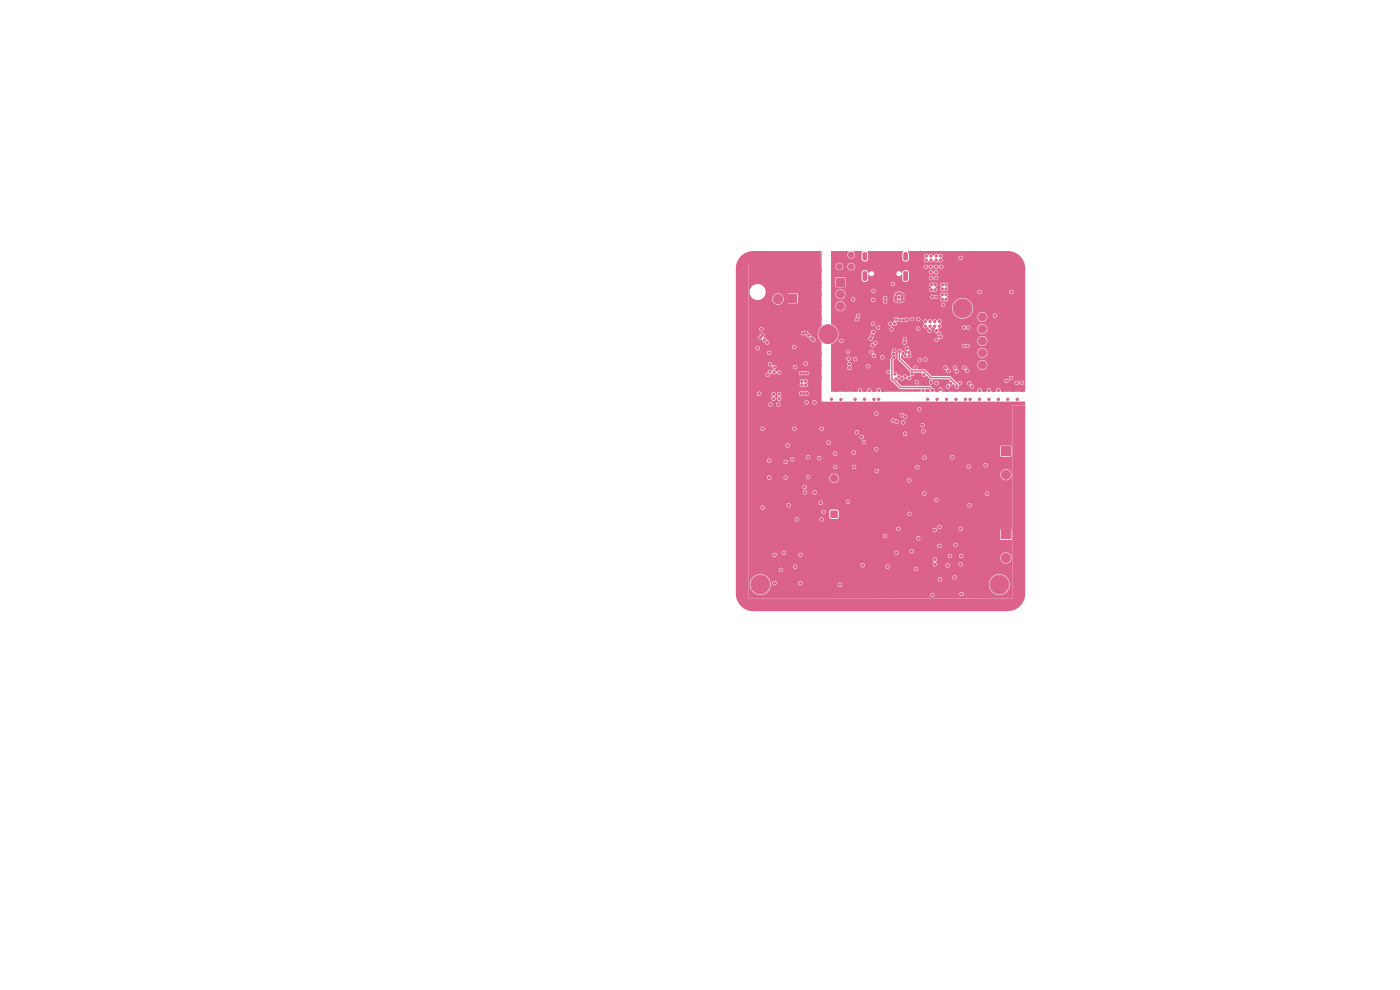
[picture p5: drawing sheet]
<svg xmlns="http://www.w3.org/2000/svg" width="297mm" height="210mm" viewBox="0 0 297 210" stroke-linecap="round" stroke-linejoin="round" font-family="sans-serif">
<path d="M176.2 108.4h1.5v1.4h-1.5z" fill="#db628b"/>
<circle cx="176.9" cy="101.5" r=".8" fill="#db628b" stroke="#db628b" stroke-width=".21"/>
<path d="M212.4 112.4h2v2h-2z" fill="#db628b"/>
<circle cx="213.4" cy="118.4" r=".97" fill="#db628b" stroke="#db628b" stroke-width=".21"/>
<path d="M212.4 94.7h2v2h-2z" fill="#db628b"/>
<circle cx="213.4" cy="100.7" r=".97" fill="#db628b" stroke="#db628b" stroke-width=".21"/>
<path d="M207.5 79.1h1.7v1.7h-1.7z" fill="#db628b"/>
<g fill="#db628b" stroke="#db628b" stroke-width=".21">
<circle cx="208.4" cy="77.4" r=".85"/>
<circle cx="208.4" cy="74.9" r=".85"/>
<circle cx="208.4" cy="72.3" r=".85"/>
<circle cx="208.4" cy="69.8" r=".85"/>
<circle cx="208.4" cy="67.2" r=".85"/>
</g>
<path d="M167.4 62.5h1.7v1.7h-1.7z" fill="#db628b"/>
<circle cx="168.2" cy="60.8" r=".85" fill="#db628b" stroke="#db628b" stroke-width=".21"/>
<g fill="#db628b">
<path d="M191.8 57.6a.52 .52 0 0 1 .8 .3v1.3a.51 .51 0 0 1-.5 .4 .51 .51 0 0 1-.5-.4v-1.3z"/>
<path d="M191.8 53.6a.52 .52 0 0 1 .8 .3v1a.51 .51 0 0 1-.5 .4 .51 .51 0 0 1-.5-.4v-1z"/>
<path d="M183.1 57.7a.54 .54 0 0 1 .9 .2v1.3a.51 .51 0 0 1-.5 .4 .51 .51 0 0 1-.5-.4z"/>
<path d="M183.1 53.6a.54 .54 0 0 1 .9 .3v1a.51 .51 0 0 1-.5 .4 .51 .51 0 0 1-.5-.4z"/>
</g>
<g fill="#db628b" stroke="#db628b" stroke-width=".21">
<circle cx="180.6" cy="56.6" r=".6"/>
<circle cx="178.1" cy="56.6" r=".6"/>
<circle cx="178.1" cy="54.1" r=".6"/>
<circle cx="180.6" cy="54.1" r=".6"/>
</g>
<path d="M177.4 59h1.7v1.7h-1.7z" fill="#db628b"/>
<g fill="#db628b" stroke="#db628b" stroke-width=".21">
<circle cx="178.3" cy="62.4" r=".85"/>
<circle cx="178.3" cy="65" r=".85"/>
<circle cx="178.3" cy="67.5" r=".85"/>
<circle cx="165" cy="63.4" r="1"/>
<circle cx="165" cy="60.4" r="1"/>
<circle cx="204.2" cy="65.4" r="2"/>
<circle cx="212" cy="124" r="2"/>
<circle cx="175.7" cy="70.9" r="2"/>
<circle cx="161.3" cy="124" r="2"/>
<circle cx="209.4" cy="104.7" r=".25"/>
<circle cx="171.2" cy="83.5" r=".25"/>
<circle cx="202" cy="97" r=".25"/>
<circle cx="170.6" cy="83.5" r=".25"/>
<circle cx="169.9" cy="83.5" r=".25"/>
<circle cx="209.1" cy="98.7" r=".25"/>
<circle cx="178.2" cy="124.1" r=".25"/>
<circle cx="192.9" cy="109" r=".25"/>
<circle cx="194.6" cy="99.1" r=".25"/>
<circle cx="192.9" cy="101.9" r=".25"/>
<circle cx="161.8" cy="91" r=".25"/>
<circle cx="199.3" cy="111.8" r=".25"/>
<circle cx="171.1" cy="85.4" r=".25"/>
<circle cx="185" cy="107.5" r=".25"/>
<circle cx="156.7" cy="58.7" r=".25"/>
<circle cx="156.8" cy="123.7" r=".25"/>
<circle cx="212.5" cy="102.5" r=".25"/>
<circle cx="164.2" cy="54" r=".25"/>
<circle cx="172.5" cy="125" r=".25"/>
<circle cx="158" cy="62.5" r=".25"/>
<circle cx="158" cy="65" r=".25"/>
<circle cx="168.9" cy="86.9" r=".25"/>
<circle cx="160" cy="82.5" r=".25"/>
<circle cx="172.3" cy="59" r=".25"/>
<circle cx="200" cy="90" r=".25"/>
<circle cx="176.2" cy="128.8" r=".25"/>
<circle cx="209.1" cy="100.3" r=".25"/>
<circle cx="159.2" cy="54" r=".25"/>
<circle cx="166.7" cy="70.6" r=".25"/>
<circle cx="160" cy="81.3" r=".25"/>
<circle cx="207.5" cy="117.5" r=".25"/>
<circle cx="182.5" cy="102.5" r=".25"/>
<circle cx="167.5" cy="90" r=".25"/>
<circle cx="175" cy="112.5" r=".25"/>
<circle cx="160" cy="72.9" r=".25"/>
<circle cx="167.5" cy="57.5" r=".25"/>
<circle cx="193.7" cy="128.8" r=".25"/>
<circle cx="158" cy="97.5" r=".25"/>
<circle cx="216.8" cy="103.7" r=".25"/>
<circle cx="156.7" cy="116.2" r=".25"/>
<circle cx="202.5" cy="107.5" r=".25"/>
<circle cx="158" cy="85" r=".25"/>
<circle cx="165.3" cy="82" r=".25"/>
<circle cx="187.5" cy="110" r=".25"/>
<circle cx="207.5" cy="100" r=".25"/>
<circle cx="185.9" cy="89.3" r=".25"/>
<circle cx="171.3" cy="57.3" r=".25"/>
<circle cx="158" cy="125" r=".25"/>
<circle cx="215.5" cy="97.5" r=".25"/>
<circle cx="160" cy="67.5" r=".25"/>
<circle cx="210" cy="127.5" r=".25"/>
<circle cx="158" cy="60" r=".25"/>
<circle cx="215.5" cy="95" r=".25"/>
<circle cx="200.2" cy="106.1" r=".25"/>
<circle cx="156.8" cy="108.7" r=".25"/>
<circle cx="170.9" cy="66" r=".25"/>
<circle cx="158" cy="127.5" r=".25"/>
<circle cx="216.8" cy="123.7" r=".25"/>
<circle cx="156.8" cy="83.7" r=".25"/>
<circle cx="156.8" cy="113.7" r=".25"/>
<circle cx="172.3" cy="57.3" r=".25"/>
<circle cx="162.5" cy="102.5" r=".25"/>
<circle cx="170.5" cy="55.5" r=".25"/>
<circle cx="159.9" cy="74.9" r=".25"/>
<circle cx="156.8" cy="68.7" r=".25"/>
<circle cx="200" cy="100" r=".25"/>
<circle cx="158" cy="102.5" r=".25"/>
<circle cx="165" cy="97.5" r=".25"/>
<circle cx="180" cy="127.5" r=".25"/>
<circle cx="165.3" cy="80.6" r=".25"/>
<circle cx="172.5" cy="92.5" r=".25"/>
<circle cx="162" cy="87.3" r=".25"/>
<circle cx="182.5" cy="127.5" r=".25"/>
<circle cx="215.5" cy="102.5" r=".25"/>
<circle cx="174" cy="62.5" r=".25"/>
<circle cx="158" cy="55" r=".25"/>
<circle cx="160" cy="102.5" r=".25"/>
<circle cx="174" cy="65" r=".25"/>
<circle cx="175" cy="122.5" r=".25"/>
<circle cx="212.5" cy="115" r=".25"/>
<circle cx="211.2" cy="128.8" r=".25"/>
<circle cx="203.7" cy="99" r=".25"/>
<circle cx="175" cy="97.5" r=".25"/>
<circle cx="187.5" cy="127.5" r=".25"/>
<circle cx="212.5" cy="97.5" r=".25"/>
<circle cx="165" cy="57.5" r=".25"/>
<circle cx="213.7" cy="128.8" r=".25"/>
<circle cx="163" cy="81.8" r=".25"/>
<circle cx="192.5" cy="122.5" r=".25"/>
<circle cx="160" cy="65" r=".25"/>
<circle cx="200" cy="87.5" r=".25"/>
<circle cx="158" cy="95" r=".25"/>
<circle cx="170" cy="127.5" r=".25"/>
<circle cx="172.5" cy="110" r=".25"/>
<circle cx="202.5" cy="110" r=".25"/>
<circle cx="194.5" cy="104.7" r=".25"/>
<circle cx="215.5" cy="117.5" r=".25"/>
<circle cx="208.7" cy="128.8" r=".25"/>
<circle cx="162.5" cy="57.5" r=".25"/>
<circle cx="160.5" cy="55.5" r=".25"/>
<circle cx="173.7" cy="128.8" r=".25"/>
<circle cx="160.5" cy="87.3" r=".25"/>
<circle cx="215.5" cy="110" r=".25"/>
<circle cx="160" cy="69.9" r=".25"/>
<circle cx="215.5" cy="87.5" r=".25"/>
<circle cx="160" cy="105" r=".25"/>
<circle cx="162.5" cy="110" r=".25"/>
<circle cx="156.7" cy="96.2" r=".25"/>
<circle cx="195" cy="97.5" r=".25"/>
<circle cx="207.5" cy="120" r=".25"/>
<circle cx="173" cy="55.5" r=".25"/>
<circle cx="160" cy="110" r=".25"/>
<circle cx="170" cy="110" r=".25"/>
<circle cx="156.8" cy="61.2" r=".25"/>
<circle cx="158" cy="107.5" r=".25"/>
<circle cx="197.5" cy="87.5" r=".25"/>
<circle cx="203.6" cy="97" r=".25"/>
<circle cx="215.5" cy="92.5" r=".25"/>
<circle cx="165.1" cy="87.3" r=".25"/>
<circle cx="172.5" cy="77.1" r=".25"/>
<circle cx="195" cy="127.5" r=".25"/>
<circle cx="186.5" cy="116.5" r=".25"/>
<circle cx="216.7" cy="121.2" r=".25"/>
<circle cx="215" cy="127.5" r=".25"/>
<circle cx="216.7" cy="88.7" r=".25"/>
<circle cx="163.7" cy="128.8" r=".25"/>
<circle cx="190" cy="125" r=".25"/>
<circle cx="161.8" cy="54" r=".25"/>
<circle cx="171.8" cy="54" r=".25"/>
<circle cx="162.5" cy="95" r=".25"/>
<circle cx="200.9" cy="111.8" r=".25"/>
<circle cx="215.5" cy="112.5" r=".25"/>
<circle cx="160" cy="107.5" r=".25"/>
<circle cx="156.7" cy="81.3" r=".25"/>
<circle cx="206.3" cy="128.8" r=".25"/>
<circle cx="181.2" cy="128.8" r=".25"/>
<circle cx="165" cy="105" r=".25"/>
<circle cx="158" cy="110" r=".25"/>
<circle cx="192.5" cy="107.5" r=".25"/>
<circle cx="180" cy="107.5" r=".25"/>
<circle cx="160" cy="95" r=".25"/>
<circle cx="160" cy="57.5" r=".25"/>
<circle cx="197.5" cy="90" r=".25"/>
<circle cx="174" cy="57.5" r=".25"/>
<circle cx="172.5" cy="69.1" r=".25"/>
<circle cx="165" cy="92.5" r=".25"/>
<circle cx="192.9" cy="103.5" r=".25"/>
<circle cx="197.5" cy="127.5" r=".25"/>
<circle cx="212.5" cy="105" r=".25"/>
<circle cx="167.9" cy="75.5" r=".25"/>
<circle cx="160" cy="90" r=".25"/>
<circle cx="215.5" cy="90" r=".25"/>
<circle cx="177.5" cy="117.5" r=".25"/>
<circle cx="215.5" cy="100" r=".25"/>
<circle cx="185.9" cy="90.7" r=".25"/>
<circle cx="156.8" cy="56.2" r=".25"/>
<circle cx="156.8" cy="88.7" r=".25"/>
<circle cx="190.6" cy="110.6" r=".25"/>
<circle cx="197.5" cy="107.5" r=".25"/>
<circle cx="156.8" cy="98.7" r=".25"/>
<circle cx="171.3" cy="59" r=".25"/>
<circle cx="216.7" cy="116.3" r=".25"/>
<circle cx="158" cy="122.5" r=".25"/>
<circle cx="187.5" cy="125" r=".25"/>
<circle cx="216.8" cy="108.7" r=".25"/>
<circle cx="156.7" cy="86.3" r=".25"/>
<circle cx="180" cy="112.5" r=".25"/>
<circle cx="162.5" cy="127.5" r=".25"/>
<circle cx="158" cy="100" r=".25"/>
<circle cx="162.5" cy="105" r=".25"/>
<circle cx="182.5" cy="87.5" r=".25"/>
<circle cx="174" cy="67.5" r=".25"/>
<circle cx="162" cy="81" r=".25"/>
<circle cx="165" cy="107.5" r=".25"/>
<circle cx="159.2" cy="128.8" r=".25"/>
<circle cx="190.2" cy="97.4" r=".25"/>
<circle cx="156.7" cy="71.3" r=".25"/>
<circle cx="170.8" cy="64.5" r=".25"/>
<circle cx="207.5" cy="92.5" r=".25"/>
<circle cx="160" cy="112.5" r=".25"/>
<circle cx="209.4" cy="106.3" r=".25"/>
<circle cx="162.6" cy="81.4" r=".25"/>
<circle cx="197.5" cy="92.5" r=".25"/>
<circle cx="203.9" cy="123.7" r=".25"/>
<circle cx="158" cy="72.5" r=".25"/>
<circle cx="207.5" cy="87.5" r=".25"/>
<circle cx="205" cy="102.5" r=".25"/>
<circle cx="170" cy="97.5" r=".25"/>
<circle cx="207.5" cy="110" r=".25"/>
<circle cx="168.7" cy="128.8" r=".25"/>
<circle cx="156.8" cy="73.7" r=".25"/>
<circle cx="156.7" cy="66.3" r=".25"/>
<circle cx="166" cy="72.1" r=".25"/>
<circle cx="203.9" cy="121.7" r=".25"/>
<circle cx="160" cy="127.5" r=".25"/>
<circle cx="158" cy="67.5" r=".25"/>
<circle cx="166.8" cy="54" r=".25"/>
<circle cx="169.2" cy="54" r=".25"/>
<circle cx="215.5" cy="107.5" r=".25"/>
<circle cx="158" cy="115" r=".25"/>
<circle cx="200" cy="127.5" r=".25"/>
<circle cx="216.7" cy="106.3" r=".25"/>
<circle cx="195" cy="88.4" r=".25"/>
<circle cx="156.7" cy="121.2" r=".25"/>
<circle cx="182.5" cy="95" r=".25"/>
<circle cx="161.2" cy="128.8" r=".25"/>
<circle cx="203.7" cy="128.8" r=".25"/>
<circle cx="215.5" cy="105" r=".25"/>
<circle cx="167.5" cy="102.5" r=".25"/>
<circle cx="156.8" cy="63.7" r=".25"/>
<circle cx="158" cy="112.5" r=".25"/>
<circle cx="172.5" cy="112.5" r=".25"/>
<circle cx="205" cy="110" r=".25"/>
<circle cx="212.5" cy="107.5" r=".25"/>
<circle cx="156.7" cy="126.2" r=".25"/>
<circle cx="187.5" cy="97.5" r=".25"/>
<circle cx="216.7" cy="91.3" r=".25"/>
<circle cx="172.5" cy="97.5" r=".25"/>
<circle cx="177.5" cy="95" r=".25"/>
<circle cx="172.5" cy="75.1" r=".25"/>
<circle cx="160" cy="97.5" r=".25"/>
<circle cx="212.5" cy="127.5" r=".25"/>
<circle cx="205" cy="92.5" r=".25"/>
<circle cx="174" cy="60" r=".25"/>
<circle cx="216.7" cy="126.2" r=".25"/>
<circle cx="177.5" cy="90" r=".25"/>
<circle cx="172.5" cy="70.6" r=".25"/>
<circle cx="180" cy="105" r=".25"/>
<circle cx="196.3" cy="128.8" r=".25"/>
<circle cx="188.3" cy="95.1" r=".25"/>
<circle cx="200" cy="102.6" r=".25"/>
<circle cx="158" cy="120" r=".25"/>
<circle cx="156.7" cy="101.2" r=".25"/>
<circle cx="188.2" cy="86.8" r=".25"/>
<circle cx="180" cy="117.5" r=".25"/>
<circle cx="158" cy="117.5" r=".25"/>
<circle cx="186.2" cy="128.8" r=".25"/>
<circle cx="196.1" cy="95.5" r=".25"/>
<circle cx="185" cy="110" r=".25"/>
<circle cx="156.7" cy="111.2" r=".25"/>
<circle cx="180" cy="115" r=".25"/>
<circle cx="200" cy="92.5" r=".25"/>
<circle cx="200" cy="105" r=".25"/>
<circle cx="187.5" cy="112.5" r=".25"/>
<circle cx="185.6" cy="101.5" r=".25"/>
<circle cx="197.5" cy="112.5" r=".25"/>
<circle cx="165" cy="110" r=".25"/>
<circle cx="191.3" cy="128.8" r=".25"/>
<circle cx="187.5" cy="95" r=".25"/>
<circle cx="170.2" cy="85.4" r=".25"/>
<circle cx="216.7" cy="111.3" r=".25"/>
<circle cx="166.7" cy="72.1" r=".25"/>
<circle cx="202.5" cy="127.5" r=".25"/>
<circle cx="207.8" cy="107.2" r=".25"/>
<circle cx="169.7" cy="85.9" r=".25"/>
<circle cx="166" cy="70.6" r=".25"/>
<circle cx="171.1" cy="86.9" r=".25"/>
<circle cx="205" cy="112.5" r=".25"/>
<circle cx="158" cy="82.5" r=".25"/>
<circle cx="165" cy="127.5" r=".25"/>
<circle cx="216.8" cy="113.7" r=".25"/>
<circle cx="189.6" cy="95.1" r=".25"/>
<circle cx="168" cy="55.5" r=".25"/>
<circle cx="177.5" cy="105" r=".25"/>
<circle cx="156.8" cy="78.7" r=".25"/>
<circle cx="166.2" cy="128.8" r=".25"/>
<circle cx="172.5" cy="127.5" r=".25"/>
<circle cx="160" cy="60" r=".25"/>
<circle cx="156.8" cy="93.7" r=".25"/>
<circle cx="178.7" cy="128.8" r=".25"/>
<circle cx="169.7" cy="84.6" r=".25"/>
<circle cx="158" cy="70" r=".25"/>
<circle cx="216.8" cy="98.7" r=".25"/>
<circle cx="170" cy="90" r=".25"/>
<circle cx="188.7" cy="128.8" r=".25"/>
<circle cx="174" cy="80" r=".25"/>
<circle cx="205" cy="87.5" r=".25"/>
<circle cx="190" cy="127.5" r=".25"/>
<circle cx="175" cy="125" r=".25"/>
<circle cx="180" cy="100" r=".25"/>
<circle cx="216.8" cy="118.7" r=".25"/>
<circle cx="215.5" cy="120" r=".25"/>
<circle cx="212.5" cy="92.5" r=".25"/>
<circle cx="172.6" cy="73.6" r=".25"/>
<circle cx="197.5" cy="105" r=".25"/>
<circle cx="196" cy="109" r=".25"/>
<circle cx="162" cy="81.8" r=".25"/>
<circle cx="182.5" cy="100" r=".25"/>
<circle cx="195" cy="90" r=".25"/>
<circle cx="192.5" cy="127.5" r=".25"/>
<circle cx="160" cy="115" r=".25"/>
<circle cx="195" cy="125" r=".25"/>
<circle cx="165.5" cy="55.5" r=".25"/>
<circle cx="156.8" cy="103.7" r=".25"/>
<circle cx="160" cy="92.5" r=".25"/>
<circle cx="166.7" cy="71.4" r=".25"/>
<circle cx="207.5" cy="125" r=".25"/>
<circle cx="165" cy="90" r=".25"/>
<circle cx="180" cy="92.5" r=".25"/>
<circle cx="212.5" cy="120" r=".25"/>
<circle cx="182.5" cy="105" r=".25"/>
<circle cx="207.5" cy="127.5" r=".25"/>
<circle cx="194.6" cy="100.7" r=".25"/>
<circle cx="156.7" cy="91.2" r=".25"/>
<circle cx="202" cy="95.5" r=".25"/>
<circle cx="205" cy="90" r=".25"/>
<circle cx="174" cy="77.5" r=".25"/>
<circle cx="173.8" cy="82" r=".25"/>
<circle cx="165" cy="125" r=".25"/>
<circle cx="192.5" cy="120" r=".25"/>
<circle cx="166" cy="71.4" r=".25"/>
<circle cx="192.5" cy="125" r=".25"/>
<circle cx="187.5" cy="117.5" r=".25"/>
<circle cx="198.7" cy="128.8" r=".25"/>
<circle cx="215.5" cy="125" r=".25"/>
<circle cx="188.3" cy="90.6" r=".25"/>
<circle cx="207.5" cy="90" r=".25"/>
<circle cx="212.5" cy="90" r=".25"/>
<circle cx="183.7" cy="128.8" r=".25"/>
<circle cx="180" cy="102.5" r=".25"/>
<circle cx="185.9" cy="93.7" r=".25"/>
<circle cx="190" cy="101.3" r=".25"/>
<circle cx="167.5" cy="127.5" r=".25"/>
<circle cx="185" cy="122.5" r=".25"/>
<circle cx="215.5" cy="122.5" r=".25"/>
<circle cx="171.3" cy="58.2" r=".25"/>
<circle cx="167.4" cy="86.9" r=".25"/>
<circle cx="158" cy="92.5" r=".25"/>
<circle cx="177.5" cy="127.5" r=".25"/>
<circle cx="203.3" cy="106.5" r=".25"/>
<circle cx="170" cy="125" r=".25"/>
<circle cx="172.3" cy="58.2" r=".25"/>
<circle cx="171.2" cy="128.8" r=".25"/>
<circle cx="212.5" cy="110" r=".25"/>
<circle cx="158" cy="90" r=".25"/>
<circle cx="167.5" cy="125" r=".25"/>
<circle cx="170.2" cy="86.6" r=".25"/>
<circle cx="205" cy="127.5" r=".25"/>
<circle cx="174" cy="75" r=".25"/>
<circle cx="216.7" cy="96.3" r=".25"/>
<circle cx="162.5" cy="60" r=".25"/>
<circle cx="158" cy="57.5" r=".25"/>
<circle cx="158" cy="87.5" r=".25"/>
<circle cx="185.5" cy="102.9" r=".25"/>
<circle cx="156.7" cy="106.2" r=".25"/>
<circle cx="175" cy="127.5" r=".25"/>
<circle cx="158" cy="75" r=".25"/>
<circle cx="186.5" cy="117.9" r=".25"/>
<circle cx="216.7" cy="93.7" r=".25"/>
<circle cx="165" cy="95" r=".25"/>
<circle cx="185" cy="97.5" r=".25"/>
<circle cx="158" cy="77.5" r=".25"/>
<circle cx="163" cy="55.5" r=".25"/>
<circle cx="207.5" cy="102.5" r=".25"/>
<circle cx="215.5" cy="115" r=".25"/>
<circle cx="201.3" cy="128.8" r=".25"/>
<circle cx="160" cy="71.4" r=".25"/>
<circle cx="156.8" cy="118.7" r=".25"/>
<circle cx="163" cy="81" r=".25"/>
<circle cx="158" cy="80" r=".25"/>
<circle cx="158" cy="105" r=".25"/>
<circle cx="160" cy="77.5" r=".25"/>
<circle cx="216.7" cy="101.3" r=".25"/>
<circle cx="160" cy="100" r=".25"/>
<circle cx="185" cy="127.5" r=".25"/>
<circle cx="156.7" cy="76.3" r=".25"/>
<circle cx="207.8" cy="84.7" r=".25"/>
<circle cx="203.8" cy="119.7" r=".25"/>
<circle cx="196.6" cy="66.3" r=".25"/>
<circle cx="195.3" cy="61.7" r=".25"/>
<circle cx="214.8" cy="82.8" r=".25"/>
<circle cx="181.4" cy="71.6" r=".25"/>
<circle cx="196.3" cy="62.9" r=".25"/>
<circle cx="198.8" cy="82.8" r=".25"/>
<circle cx="194.3" cy="60.3" r=".25"/>
<circle cx="187.3" cy="81.2" r=".25"/>
<circle cx="194.3" cy="61" r=".25"/>
<circle cx="183.4" cy="82.8" r=".25"/>
<circle cx="185.8" cy="67.2" r=".25"/>
<circle cx="206.8" cy="82.8" r=".25"/>
<circle cx="212.1" cy="65.9" r=".25"/>
<circle cx="205.6" cy="79.4" r=".25"/>
<circle cx="190.2" cy="117.3" r=".25"/>
<circle cx="196.3" cy="64.1" r=".25"/>
<circle cx="179.9" cy="71.6" r=".25"/>
<circle cx="181" cy="58.9" r=".25"/>
<circle cx="198.5" cy="64.7" r=".25"/>
<circle cx="196" cy="61" r=".25"/>
<circle cx="187.8" cy="61.6" r=".25"/>
<circle cx="201.7" cy="79.4" r=".25"/>
<circle cx="199.7" cy="79.4" r=".25"/>
<circle cx="181.3" cy="79.9" r=".25"/>
<circle cx="211.1" cy="77.4" r=".25"/>
<circle cx="196" cy="61.7" r=".25"/>
<circle cx="195.2" cy="62.6" r=".25"/>
<circle cx="208.8" cy="82.8" r=".25"/>
<circle cx="184.6" cy="58.9" r=".25"/>
<circle cx="199.3" cy="115.8" r=".25"/>
<circle cx="182.6" cy="77.7" r=".25"/>
<circle cx="210.6" cy="54.9" r=".25"/>
<circle cx="210.8" cy="82.8" r=".25"/>
<circle cx="191" cy="58.9" r=".25"/>
<circle cx="212.1" cy="66.9" r=".25"/>
<circle cx="202.8" cy="82.8" r=".25"/>
<circle cx="204.8" cy="82.8" r=".25"/>
<circle cx="191" cy="59.5" r=".25"/>
<circle cx="179.4" cy="82.8" r=".25"/>
<circle cx="201.1" cy="66.4" r=".25"/>
<circle cx="211.8" cy="78" r=".25"/>
<circle cx="212.5" cy="78.4" r=".25"/>
<circle cx="174.1" cy="106.7" r=".25"/>
<circle cx="195.3" cy="60.3" r=".25"/>
<circle cx="167.1" cy="94.5" r=".25"/>
<circle cx="199.6" cy="66.3" r=".25"/>
<circle cx="193.6" cy="68.4" r=".25"/>
<circle cx="197.3" cy="64.7" r=".25"/>
<circle cx="211.1" cy="65.9" r=".25"/>
<circle cx="185.4" cy="82.8" r=".25"/>
<circle cx="185.4" cy="81.3" r=".25"/>
<circle cx="200.8" cy="82.8" r=".25"/>
<circle cx="200.6" cy="76.1" r=".25"/>
<circle cx="204.6" cy="76.1" r=".25"/>
<circle cx="211" cy="78.4" r=".25"/>
<circle cx="195.8" cy="78" r=".25"/>
<circle cx="196" cy="81.1" r=".25"/>
<circle cx="202.5" cy="122.5" r=".25"/>
<circle cx="202.6" cy="76.1" r=".25"/>
<circle cx="184.3" cy="60.6" r=".25"/>
<circle cx="196.8" cy="82.8" r=".25"/>
<circle cx="183.2" cy="79.6" r=".25"/>
<circle cx="195.3" cy="61" r=".25"/>
<circle cx="212.5" cy="77.4" r=".25"/>
<circle cx="187.4" cy="82.8" r=".25"/>
<circle cx="216.8" cy="82" r=".25"/>
<circle cx="184.3" cy="61.7" r=".25"/>
<circle cx="177.4" cy="82.8" r=".25"/>
<circle cx="198.8" cy="73.4" r=".25"/>
<circle cx="165.7" cy="120.9" r=".25"/>
<circle cx="181.4" cy="82.8" r=".25"/>
<circle cx="198.1" cy="66.3" r=".25"/>
<circle cx="212.8" cy="82.8" r=".25"/>
<circle cx="184.6" cy="59.5" r=".25"/>
<circle cx="183.7" cy="63.6" r=".25"/>
<circle cx="194.3" cy="61.7" r=".25"/>
<circle cx="187.8" cy="60.9" r=".25"/>
<circle cx="216.8" cy="82.8" r=".25"/>
<circle cx="193.3" cy="70.4" r=".25"/>
<circle cx="192.6" cy="76.2" r=".25"/>
<circle cx="196" cy="60.3" r=".25"/>
<circle cx="199.7" cy="73.4" r=".25"/>
<circle cx="203.6" cy="79.4" r=".25"/>
<circle cx="181.4" cy="74.6" r=".25"/>
<circle cx="194.3" cy="62.6" r=".25"/>
<circle cx="173.8" cy="97.2" r=".25"/>
<circle cx="185.4" cy="84.7" r=".25"/>
<circle cx="184.4" cy="82.8" r=".25"/>
<circle cx="185.4" cy="75.5" r=".25"/>
<circle cx="196.1" cy="97.1" r=".25"/>
<circle cx="164.1" cy="83.6" r=".25"/>
<circle cx="186" cy="99.9" r=".25"/>
<circle cx="190.6" cy="112.2" r=".25"/>
<circle cx="170.7" cy="103.3" r=".25"/>
<circle cx="165.3" cy="84.6" r=".25"/>
<circle cx="185.9" cy="95.3" r=".25"/>
<circle cx="166.3" cy="117.3" r=".25"/>
<circle cx="165.3" cy="83.6" r=".25"/>
<circle cx="185.9" cy="87.7" r=".25"/>
<circle cx="198.6" cy="106.1" r=".25"/>
<circle cx="196.1" cy="104.7" r=".25"/>
<circle cx="205.7" cy="107.2" r=".25"/>
<circle cx="183" cy="119.9" r=".25"/>
<circle cx="205.5" cy="99" r=".25"/>
<circle cx="161.8" cy="107.7" r=".25"/>
<circle cx="165.1" cy="85.8" r=".25"/>
<circle cx="195" cy="86.8" r=".25"/>
<circle cx="164.1" cy="84.6" r=".25"/>
<circle cx="197.5" cy="56.6" r=".25"/>
<circle cx="198.3" cy="69.2" r=".25"/>
<circle cx="197.5" cy="57.8" r=".25"/>
<circle cx="180.2" cy="78" r=".25"/>
<circle cx="198.6" cy="56.6" r=".25"/>
<circle cx="199.5" cy="55.2" r=".25"/>
<circle cx="194.8" cy="69.7" r=".25"/>
<circle cx="196.3" cy="68.2" r=".25"/>
<circle cx="198.4" cy="61.5" r=".25"/>
<circle cx="199.7" cy="56.6" r=".25"/>
<circle cx="175.8" cy="93.9" r=".25"/>
<circle cx="197.8" cy="62.9" r=".25"/>
<circle cx="196.5" cy="55.2" r=".25"/>
<circle cx="199.3" cy="68.2" r=".25"/>
<circle cx="181" cy="63.5" r=".25"/>
<circle cx="198.6" cy="55.2" r=".25"/>
<circle cx="180.2" cy="77.2" r=".25"/>
<circle cx="198.4" cy="60.4" r=".25"/>
<circle cx="204.5" cy="73.4" r=".25"/>
<circle cx="198.3" cy="68.2" r=".25"/>
<circle cx="196.3" cy="69.2" r=".25"/>
<circle cx="197.3" cy="69.2" r=".25"/>
<circle cx="199.3" cy="69.2" r=".25"/>
<circle cx="194.8" cy="67.7" r=".25"/>
<circle cx="203.8" cy="54.7" r=".25"/>
<circle cx="205.3" cy="73.4" r=".25"/>
<circle cx="198.6" cy="63" r=".25"/>
<circle cx="194.2" cy="78" r=".25"/>
<circle cx="181.4" cy="76.2" r=".25"/>
<circle cx="198.6" cy="59" r=".25"/>
<circle cx="215.7" cy="81.2" r=".25"/>
<circle cx="199.5" cy="54.3" r=".25"/>
<circle cx="197.5" cy="59" r=".25"/>
<circle cx="216.8" cy="81.2" r=".25"/>
<circle cx="167.3" cy="107.2" r=".25"/>
<circle cx="196.5" cy="54.3" r=".25"/>
<circle cx="168.7" cy="120.2" r=".25"/>
<circle cx="202.7" cy="115.6" r=".25"/>
<circle cx="197.3" cy="68.2" r=".25"/>
<circle cx="197.6" cy="61.5" r=".25"/>
<circle cx="197.5" cy="55.2" r=".25"/>
<circle cx="197.5" cy="54.3" r=".25"/>
<circle cx="198.6" cy="57.8" r=".25"/>
<circle cx="193.4" cy="116.9" r=".25"/>
<circle cx="184.2" cy="77.7" r=".25"/>
<circle cx="194.5" cy="81.1" r=".25"/>
<circle cx="197.6" cy="60.4" r=".25"/>
<circle cx="198.6" cy="54.3" r=".25"/>
<circle cx="197.5" cy="81.1" r=".25"/>
<circle cx="196.4" cy="56.6" r=".25"/>
<circle cx="185.3" cy="63.6" r=".25"/>
<circle cx="199.4" cy="122.9" r=".25"/>
<circle cx="188.5" cy="78.9" r=".25"/>
<circle cx="189.9" cy="79.3" r=".25"/>
<circle cx="214.6" cy="61.9" r=".25"/>
<circle cx="196" cy="79.5" r=".25"/>
<circle cx="193.5" cy="79.3" r=".25"/>
<circle cx="189.7" cy="74.4" r=".25"/>
<circle cx="201.1" cy="82" r=".25"/>
<circle cx="170.9" cy="81.7" r=".25"/>
<circle cx="170.6" cy="79.2" r=".25"/>
<circle cx="172.1" cy="71.7" r=".25"/>
<circle cx="170.1" cy="80.9" r=".25"/>
<circle cx="170.9" cy="77.1" r=".25"/>
<circle cx="171" cy="70.6" r=".25"/>
<circle cx="171.5" cy="71.1" r=".25"/>
<circle cx="170.9" cy="80.9" r=".25"/>
<circle cx="169.9" cy="79.2" r=".25"/>
<circle cx="171.2" cy="79.2" r=".25"/>
<circle cx="170.1" cy="81.7" r=".25"/>
<circle cx="172.6" cy="72.1" r=".25"/>
<circle cx="170.4" cy="70.7" r=".25"/>
<circle cx="168.7" cy="77.9" r=".25"/>
<circle cx="172.8" cy="85.4" r=".25"/>
<circle cx="171.4" cy="101.2" r=".25"/>
<circle cx="171.4" cy="97" r=".25"/>
<circle cx="202.8" cy="84.7" r=".25"/>
<circle cx="198.3" cy="112.4" r=".25"/>
<circle cx="161.5" cy="69.9" r=".25"/>
<circle cx="162.2" cy="72.1" r=".25"/>
<circle cx="168.5" cy="73.6" r=".25"/>
<circle cx="163.4" cy="77.3" r=".25"/>
<circle cx="160.7" cy="73.9" r=".25"/>
<circle cx="161.3" cy="71.6" r=".25"/>
<circle cx="161.7" cy="71.1" r=".25"/>
<circle cx="164.2" cy="77.9" r=".25"/>
<circle cx="165.3" cy="79" r=".25"/>
<circle cx="164.2" cy="79" r=".25"/>
<circle cx="162.8" cy="79.5" r=".25"/>
<circle cx="163.3" cy="78.9" r=".25"/>
<circle cx="162.7" cy="72.7" r=".25"/>
<circle cx="163.2" cy="74.9" r=".25"/>
<circle cx="205.8" cy="84.7" r=".25"/>
<circle cx="203.9" cy="118" r=".25"/>
<circle cx="204.6" cy="78" r=".25"/>
<circle cx="164.3" cy="117.7" r=".25"/>
<circle cx="183.3" cy="93.8" r=".25"/>
<circle cx="170.8" cy="104.4" r=".25"/>
<circle cx="183.4" cy="84.7" r=".25"/>
<circle cx="185.1" cy="73.2" r=".25"/>
<circle cx="182.4" cy="82.8" r=".25"/>
<circle cx="204" cy="126" r=".25"/>
<circle cx="213.8" cy="84.7" r=".25"/>
<circle cx="201.5" cy="117.9" r=".25"/>
<circle cx="201" cy="120" r=".25"/>
<circle cx="211.8" cy="84.7" r=".25"/>
<circle cx="198.3" cy="119.7" r=".25"/>
<circle cx="215.8" cy="84.7" r=".25"/>
<circle cx="197.8" cy="126.2" r=".25"/>
<circle cx="189.5" cy="89.2" r=".25"/>
<circle cx="192" cy="92" r=".25"/>
<circle cx="191.6" cy="89.6" r=".25"/>
<circle cx="192" cy="88.4" r=".25"/>
<circle cx="190.2" cy="89.4" r=".25"/>
<circle cx="191.4" cy="88.1" r=".25"/>
<circle cx="188.3" cy="120.2" r=".25"/>
<circle cx="196.8" cy="84.7" r=".25"/>
<circle cx="187.2" cy="75.8" r=".25"/>
<circle cx="195.8" cy="82.8" r=".25"/>
<circle cx="187.8" cy="63.9" r=".25"/>
<circle cx="200.7" cy="62.5" r=".25"/>
<circle cx="199.9" cy="60.4" r=".25"/>
<circle cx="187.8" cy="63.2" r=".25"/>
<circle cx="199.9" cy="61.3" r=".25"/>
<circle cx="200.1" cy="64.7" r=".25"/>
<circle cx="191.4" cy="63.7" r=".25"/>
<circle cx="199.9" cy="63.5" r=".25"/>
<circle cx="190.2" cy="62.4" r=".25"/>
<circle cx="190.7" cy="63.9" r=".25"/>
<circle cx="191.4" cy="62.5" r=".25"/>
<circle cx="200.7" cy="63.5" r=".25"/>
<circle cx="205.4" cy="69.5" r=".25"/>
<circle cx="200.7" cy="61.3" r=".25"/>
<circle cx="190.8" cy="62.2" r=".25"/>
<circle cx="204.5" cy="69.5" r=".25"/>
<circle cx="200.7" cy="60.4" r=".25"/>
<circle cx="211.1" cy="66.9" r=".25"/>
<circle cx="190.7" cy="63.1" r=".25"/>
<circle cx="190" cy="63.1" r=".25"/>
<circle cx="199.9" cy="62.5" r=".25"/>
<circle cx="191.4" cy="63.1" r=".25"/>
<circle cx="190" cy="63.7" r=".25"/>
<circle cx="192.3" cy="67.8" r=".25"/>
<circle cx="198.7" cy="70.2" r=".25"/>
<circle cx="190.1" cy="67.7" r=".25"/>
<circle cx="199.2" cy="70.8" r=".25"/>
<circle cx="199.6" cy="71.4" r=".25"/>
<circle cx="191.6" cy="67.9" r=".25"/>
<circle cx="198.7" cy="72.1" r=".25"/>
<circle cx="190.9" cy="67.9" r=".25"/>
<circle cx="203.6" cy="81.3" r=".25"/>
<circle cx="169.8" cy="123.7" r=".25"/>
<circle cx="195.7" cy="90.2" r=".25"/>
<circle cx="211.8" cy="82.8" r=".25"/>
<circle cx="196.3" cy="76.3" r=".25"/>
<circle cx="194.3" cy="120.7" r=".25"/>
<circle cx="200.8" cy="84.7" r=".25"/>
<circle cx="166.7" cy="98" r=".25"/>
<circle cx="166.7" cy="101.3" r=".25"/>
<circle cx="177.2" cy="96.2" r=".25"/>
<circle cx="177.2" cy="99" r=".25"/>
<circle cx="182.8" cy="92.7" r=".25"/>
<circle cx="174.3" cy="110.2" r=".25"/>
<circle cx="202.6" cy="78" r=".25"/>
<circle cx="179.9" cy="106.4" r=".25"/>
<circle cx="174.7" cy="108.6" r=".25"/>
<circle cx="200.6" cy="78" r=".25"/>
<circle cx="181.8" cy="91.7" r=".25"/>
<circle cx="172.8" cy="104.4" r=".25"/>
<circle cx="186.4" cy="84.7" r=".25"/>
<circle cx="169" cy="110.2" r=".25"/>
<circle cx="168" cy="97.5" r=".25"/>
<circle cx="178.4" cy="84.8" r=".25"/>
<circle cx="184.7" cy="71.8" r=".25"/>
<circle cx="179.9" cy="74.6" r=".25"/>
<circle cx="185.7" cy="72.7" r=".25"/>
<circle cx="180" cy="76.1" r=".25"/>
<circle cx="161" cy="83.5" r=".25"/>
<circle cx="163.5" cy="85.8" r=".25"/>
<circle cx="207.8" cy="61.9" r=".25"/>
<circle cx="178.5" cy="72.3" r=".25"/>
<circle cx="205.2" cy="78.7" r=".25"/>
<circle cx="192" cy="71.9" r=".25"/>
<circle cx="184.9" cy="74.7" r=".25"/>
<circle cx="186.4" cy="82.8" r=".25"/>
<circle cx="198.3" cy="118.7" r=".25"/>
<circle cx="209.8" cy="84.7" r=".25"/>
<circle cx="195.1" cy="76.4" r=".25"/>
<circle cx="209.8" cy="82.8" r=".25"/>
<circle cx="163.2" cy="97.7" r=".25"/>
<circle cx="163.2" cy="101.3" r=".25"/>
<circle cx="204.8" cy="84.7" r=".25"/>
<circle cx="203.8" cy="112.2" r=".25"/>
<circle cx="203" cy="82" r=".25"/>
<circle cx="190.9" cy="74.5" r=".25"/>
<circle cx="206.2" cy="82" r=".25"/>
<circle cx="191.6" cy="74.9" r=".25"/>
<circle cx="213.5" cy="80.8" r=".25"/>
<circle cx="192.9" cy="75.5" r=".25"/>
<circle cx="187.8" cy="113.7" r=".25"/>
<circle cx="195.9" cy="91.5" r=".25"/>
<circle cx="205.6" cy="81.3" r=".25"/>
<circle cx="176.4" cy="84.7" r=".25"/>
<circle cx="168.5" cy="91" r=".25"/>
<circle cx="197.2" cy="70.2" r=".25"/>
<circle cx="193.5" cy="67.7" r=".25"/>
<circle cx="198.7" cy="81.3" r=".25"/>
<circle cx="169.8" cy="117.7" r=".25"/>
<circle cx="174.3" cy="91" r=".25"/>
<circle cx="181.4" cy="84.7" r=".25"/>
<circle cx="191.9" cy="72.7" r=".25"/>
<circle cx="203" cy="78.8" r=".25"/>
<circle cx="189.1" cy="69.9" r=".25"/>
<circle cx="192.9" cy="80.2" r=".25"/>
<circle cx="192" cy="79.9" r=".25"/>
<circle cx="186.3" cy="69.5" r=".25"/>
<circle cx="185" cy="71.2" r=".25"/>
<circle cx="191.3" cy="80.3" r=".25"/>
<circle cx="190.7" cy="79.9" r=".25"/>
<circle cx="185.2" cy="68.7" r=".25"/>
<circle cx="190.1" cy="80.4" r=".25"/>
<circle cx="185.3" cy="70.4" r=".25"/>
<circle cx="181.2" cy="99" r=".25"/>
<circle cx="181.1" cy="96" r=".25"/>
<circle cx="194.8" cy="114.2" r=".25"/>
<circle cx="198.8" cy="84.7" r=".25"/>
<circle cx="189.7" cy="75.8" r=".25"/>
<circle cx="197.8" cy="82.8" r=".25"/>
<circle cx="185.3" cy="61.7" r=".25"/>
<circle cx="189.4" cy="60.2" r=".25"/>
<circle cx="199.5" cy="82.6" r=".25"/>
<circle cx="189.5" cy="75.1" r=".25"/>
<circle cx="192.4" cy="73.9" r=".25"/>
<circle cx="201.2" cy="78.7" r=".25"/>
<circle cx="201.7" cy="81.3" r=".25"/>
<circle cx="164.3" cy="123.7" r=".25"/>
<circle cx="207.8" cy="82.8" r=".25"/>
<circle cx="192" cy="75.5" r=".25"/>
<circle cx="192.8" cy="74.8" r=".25"/>
<circle cx="214.5" cy="80.2" r=".25"/>
<circle cx="189.8" cy="68.7" r=".25"/>
<circle cx="182" cy="67" r=".25"/>
<circle cx="181.8" cy="67.7" r=".25"/>
<circle cx="188.9" cy="68.7" r=".25"/>
</g>
<path d="M189.7 75.8l-.5 .5v4l1.9 1.9h6.1l.6 .6M190.9 74.5l-.1 .1v1.5l2.6 2.6h2.7l1.4 1.4h3.9l1.6 1.6v.3" fill="none" stroke="#db628b" stroke-width=".3"/>
<g fill="#db628b">
<path d="M157.2 54.3a3.7 3.7 0 0 1 2.6-1h14.2v2.7h-15.3v71l56.1-.1v-40.9h2.7v39.9a3.7 3.7 0 0 1-3.7 3.7h-54a3.7 3.7 0 0 1-3.7-3.7v-69a3.7 3.7 0 0 1 1.1-2.6z"/>
<path d="M158.7 56h15.3v-2.7h.2l.1 15.9a2.27 2.27 0 0 0 0 3.5v12.5h43.2v.8h-2.7v40.9l-56.1 .1v-3.1h.4v.2a2.2 2.2 0 0 0 2.7 2h35.5v.2a.45 .45 0 0 0 .7 .3 .45 .45 0 0 0 .2-.7h5.3v.2a.45 .45 0 0 0 .7 .3 .45 .45 0 0 0 0-.8 .45 .45 0 0 0-.7 .3h-5.3a.45 .45 0 0 0-.5-.1 .45 .45 0 0 0-.4 .3h-35.5h.2a2.2 2.2 0 0 0 1.5-2.5h.3v.2a.45 .45 0 0 0 .6 .4 .45 .45 0 0 0 .3-.6h4.6v.2a.45 .45 0 0 0 .4 .3 .45 .45 0 0 0 .4-.1h7.6v.1a.45 .45 0 0 0 .6 .4 .45 .45 0 0 0 .3-.6h31.2v.2a2.21 2.21 0 0 0 3.3 1.8 2.21 2.21 0 0 0 0-3.8 2.21 2.21 0 0 0-3.3 1.8l-31.3-.1a.45 .45 0 0 0-.4-.2 .45 .45 0 0 0-.4 .4h-7.5a.45 .45 0 0 0-.2-.7 .45 .45 0 0 0-.7 .3h-4.6v-.1a.45 .45 0 0 0-.5-.3 .45 .45 0 0 0-.4 .4h-.3l-.3-.8h35.7v.2a.45 .45 0 0 0 .7 .3 .45 .45 0 0 0 0-.8 .45 .45 0 0 0-.7 .3h-35.7l-.3-.4h39.1a.45 .45 0 0 0 .6 .5 .45 .45 0 0 0 .2-.7 .45 .45 0 0 0-.7 .1l-.1 .1h-39.1a2.2 2.2 0 0 0-2.4-.5 2.2 2.2 0 0 0-1.4 2h-.4v-3.1h6.5v.2a.45 .45 0 0 0 .7 .3 .45 .45 0 0 0 0-.8 .45 .45 0 0 0-.7 .3h-6.5v-.7h9.5v.2a.45 .45 0 0 0 .7 .3 .45 .45 0 0 0 .1-.7h13.6v.1a.45 .45 0 0 0 .3 .4 .45 .45 0 0 0 .5-.3h4.4l.1 .4 .3 .2 5.6-.1a.45 .45 0 0 0 .6 .5 .45 .45 0 0 0 .2-.7 .45 .45 0 0 0-.7 .1l-.1 .1h-5.4a.45 .45 0 0 0 .2-.7 .45 .45 0 0 0-.8 .2h-4.4a.45 .45 0 0 0-.3-.6 .45 .45 0 0 0-.5 .4l-13.6-.1a.45 .45 0 0 0-.8 .3h-9.5v-1.5h39.1l.1 .4a.22 .22 0 0 1 .2 .2 .22 .22 0 0 1-.2 .2 .45 .45 0 0 0 .2 .7 .45 .45 0 0 0 .6-.2h1.9v.1a.45 .45 0 0 0 .6 .4 .45 .45 0 0 0 .2-.8h1.9v.2a.45 .45 0 0 0 .7 .3 .45 .45 0 0 0 0-.8 .45 .45 0 0 0-.7 .3h-2a.45 .45 0 0 0-.7 .3h-1.9v-.5a.22 .22 0 0 1-.2-.2 .22 .22 0 0 1 .2-.2 .45 .45 0 0 0-.2-.7 .45 .45 0 0 0-.7 .3h-39.1v-1h5.1v.2a.45 .45 0 0 0 .7 .3 .45 .45 0 0 0 0-.8 .45 .45 0 0 0-.7 .3h-5.1v-.4h7.1v.2a.45 .45 0 0 0 .8 .2h2.7v.2a.45 .45 0 0 0 .4 .3 .45 .45 0 0 0 .5-.2h30.9v.1a.45 .45 0 0 0 .5 .4 .45 .45 0 0 0 .4-.5h1.5v.1a.45 .45 0 0 0 .3 .4 .45 .45 0 0 0 .4-.1h8v.2a1.18 1.18 0 0 0 1.8 .9 1.18 1.18 0 0 0 0-2 1.18 1.18 0 0 0-1.8 .9h-7.9a.45 .45 0 0 0-.2-.7 .45 .45 0 0 0-.6 .3h-1.5a.45 .45 0 0 0-.5-.4 .45 .45 0 0 0-.4 .4h-30.9a.45 .45 0 0 0-.3-.6 .45 .45 0 0 0-.6 .3h-2.7l.1-.4h23a.45 .45 0 0 0 .6 .5 .45 .45 0 0 0 .2-.7 .45 .45 0 0 0-.7 .1l-.1 .1h-23a.45 .45 0 0 0-.4-.4 .45 .45 0 0 0-.5 .4h-7.1v-.4h34.2v.2a.45 .45 0 0 0 .7 .3 .45 .45 0 0 0 0-.8 .45 .45 0 0 0-.7 .3h-34.2v-1.1h40.1v.2a.45 .45 0 0 0 .7 .3 .45 .45 0 0 0 .2-.7h2.5v.2a.45 .45 0 0 0 .7 .3 .45 .45 0 0 0 0-.8 .45 .45 0 0 0-.7 .3h-2.5a.45 .45 0 0 0-.5-.1 .45 .45 0 0 0-.4 .3h-40.1v-2.1h28.6l.1 .4 .3 .2 6.6-.1a.45 .45 0 0 0 .6 .5 .45 .45 0 0 0 .2-.7 .45 .45 0 0 0-.7 .1l-.1 .1h-6.4a.45 .45 0 0 0 .2-.7 .45 .45 0 0 0-.8 .2h-28.6v-1.5h31.4v.1a.45 .45 0 0 0 .4 .4 .45 .45 0 0 0 .5-.2h6.8v.1a.45 .45 0 0 0 .7 .3 .45 .45 0 0 0 0-.7 .45 .45 0 0 0-.7 .3h-6.8v-.4l-.3-.3h8.2a.45 .45 0 0 0 .2 .5 .45 .45 0 0 0 .5-.1h3.7v.2a.45 .45 0 0 0 .4 .4 .45 .45 0 0 0 .5-.3h8l.1 2.1 2.1 .1 .2-.2v-2l-.2-.2h-2l-.2 .2h-8a.45 .45 0 0 0-.3-.6 .45 .45 0 0 0-.6 .3h-3.6a.45 .45 0 0 0-.2-.7 .45 .45 0 0 0-.6 .3h-8.4l-.4 .4h-31.4v-2h9.9v.2a.45 .45 0 0 0 .5 .4 .45 .45 0 0 0 .4-.6h4.3v.2a.45 .45 0 0 0 .7 .3 .45 .45 0 0 0 0-.8 .45 .45 0 0 0-.7 .3h-4.3v-.1a.45 .45 0 0 0-.5-.3 .45 .45 0 0 0-.4 .4h-9.9v-1.6h15.5v.2a.45 .45 0 0 0 .6 .3 .45 .45 0 0 0 .3-.5h.8v1.2l.4 .4 1.4-.1 .2-.3v-.8h14.5v.2a.45 .45 0 0 0 .7 .3 .45 .45 0 0 0 0-.8 .45 .45 0 0 0-.7 .3h-14.5v-.6l-.3-.2h-1.3l-.4 .4-.8-.1a.45 .45 0 0 0-.5-.3 .45 .45 0 0 0-.4 .4h-15.5v-.9h2.6v.2a.45 .45 0 0 0 .7 .3 .45 .45 0 0 0 0-.8 .45 .45 0 0 0-.7 .3h-2.6v-.5h8.1v.2a.45 .45 0 0 0 .6 .4 .45 .45 0 0 0 .3-.6h37.5v.2a.45 .45 0 0 0 .7 .3 .45 .45 0 0 0 0-.8 .45 .45 0 0 0-.7 .3h-37.5v-.1a.45 .45 0 0 0-.5-.3 .45 .45 0 0 0-.4 .4h-8.1v-.5h15v.1a.45 .45 0 0 0 .6 .4 .45 .45 0 0 0 .2-.7h4.9v.1a.45 .45 0 0 0 .7 .3 .45 .45 0 0 0 0-.8h18.1v.2a.45 .45 0 0 0 .7 .3 .45 .45 0 0 0 0-.8 .45 .45 0 0 0-.7 .3h-18.4l-.4 .4h-4.9a.45 .45 0 0 0-.5-.2 .45 .45 0 0 0-.3 .4h-15v-2.2h11.6v.1a.45 .45 0 0 0 .6 .4 .45 .45 0 0 0 .3-.5h1.1v.1a.45 .45 0 0 0 .4 .4 .45 .45 0 0 0 .5-.3h22.4v.2a.45 .45 0 0 0 .5 .4 .45 .45 0 0 0 .4-.5h12.4v.1a.45 .45 0 0 0 .7 .3 .45 .45 0 0 0 0-.8 .45 .45 0 0 0-.7 .4l-12.4-.1a.45 .45 0 0 0-.4-.4 .45 .45 0 0 0-.5 .4h-22.4a.45 .45 0 0 0-.3-.6 .45 .45 0 0 0-.6 .4h-1.1v-.1a.45 .45 0 0 0-.5-.3 .45 .45 0 0 0-.4 .4h-11.6v-1.2h11.5v.2a.45 .45 0 0 0 .7 .3 .45 .45 0 0 0 0-.8 .45 .45 0 0 0-.7 .3h-11.5v-2h4v.2a.45 .45 0 0 0 .5 .4 .45 .45 0 0 0 .4-.6h2.6v.2a.45 .45 0 0 0 .6 .3 .45 .45 0 0 0 .3-.5h3.9v.1a.45 .45 0 0 0 .7 .3h4.2l.1 .2a1 1 0 0 0 .9 .7 1 1 0 0 0 1-.7h14.5v.2a.45 .45 0 0 0 .7 .3 .45 .45 0 0 0 0-.8 .45 .45 0 0 0-.7 .3h-14.5a1 1 0 0 0-.5-1.2h34.8v.2a1.18 1.18 0 0 0 1.8 .9 1.18 1.18 0 0 0 0-2 1.18 1.18 0 0 0-1.8 .9h-34.8a1.01 1.01 0 0 0-1.5 1l-4.1-.1a.45 .45 0 0 0-.2-.7 .45 .45 0 0 0-.6 .4l-3.9-.1a.45 .45 0 0 0-.5-.3 .45 .45 0 0 0-.4 .4h-2.6v-.1a.45 .45 0 0 0-.5-.3 .45 .45 0 0 0-.4 .4h-4v-1.3h26.8v.1a.45 .45 0 0 0 .7 .3 .45 .45 0 0 0 0-.8 .45 .45 0 0 0-.7 .4h-26.8v-.9h18v.1a.45 .45 0 0 0 .5 .4 .45 .45 0 0 0 .4-.5h3.1v.1a.45 .45 0 0 0 .5 .4 .45 .45 0 0 0 .4-.4h12.5v.1a.45 .45 0 0 0 .6 .4 .45 .45 0 0 0 .3-.7h10v.2a.45 .45 0 0 0 .7 .3 .45 .45 0 0 0 .1-.8h2.8v.2a.45 .45 0 0 0 .7 .3 .45 .45 0 0 0 0-.8 .45 .45 0 0 0-.7 .3h-2.8a.45 .45 0 0 0-.8 .3l-10-.1a.45 .45 0 0 0-.5-.1 .45 .45 0 0 0-.4 .4l-12.5-.1a.45 .45 0 0 0-.4-.4 .45 .45 0 0 0-.5 .4h-3.1v-.1a.45 .45 0 0 0-.5-.3 .45 .45 0 0 0-.4 .4h-18v-1.3h4v.1a.45 .45 0 0 0 .4 .4 .45 .45 0 0 0 .5-.3h2.6v.1a.45 .45 0 0 0 .7 .4 .45 .45 0 0 0 0-.8 .45 .45 0 0 0-.7 .3h-2.6l-.1-.5h4.1a.45 .45 0 0 0 .6 .5 .45 .45 0 0 0 .2-.8 .45 .45 0 0 0-.8 .2v.1h-4.1a.45 .45 0 0 0-.8 .3h-4v-.8h12.3v.1a.45 .45 0 0 0 .4 .4 .45 .45 0 0 0 .5-.3h1.4v.2a.45 .45 0 0 0 .6 .3 .45 .45 0 0 0 .3-.6h21.5v.1a.45 .45 0 0 0 .5 .4 .45 .45 0 0 0 .3-.6h5.1v.1a.45 .45 0 0 0 .7 .4 .45 .45 0 0 0 0-.8 .45 .45 0 0 0-.7 .3h-5.1a.45 .45 0 0 0-.4-.3 .45 .45 0 0 0-.4 .4h-21.5a.45 .45 0 0 0-.5-.3 .45 .45 0 0 0-.4 .4h-1.4v-.1a.45 .45 0 0 0-.4-.5 .45 .45 0 0 0-.5 .4h-12.3v-.7h18v.1a.45 .45 0 0 0 .7 .3 .45 .45 0 0 0 .1-.7h3.1v.2a.45 .45 0 0 0 .7 .3 .45 .45 0 0 0 0-.8 .45 .45 0 0 0-.7 .3h-3.1a.45 .45 0 0 0-.8 .3h-18v-1h26.7v.2a.45 .45 0 0 0 .7 .3 .45 .45 0 0 0 0-.8 .45 .45 0 0 0-.7 .3h-26.7v-.8h7.9v.2a.45 .45 0 0 0 .4 .3 .45 .45 0 0 0 .5-.2h44.7l.1 2.1 2.1 .1 .2-.2v-2l-.2-.2h-2l-.2 .2h-44.7a.45 .45 0 0 0-.3-.6 .45 .45 0 0 0-.6 .3h-7.9v-.6h16.6v.2a.45 .45 0 0 0 .6 .3 .45 .45 0 0 0 .3-.6h6.6v.2a.45 .45 0 0 0 .7 .3 .45 .45 0 0 0 0-.8 .45 .45 0 0 0-.7 .3h-6.6a.45 .45 0 0 0-.5-.3 .45 .45 0 0 0-.4 .4h-16.6v-1.2h23.6v.2a.45 .45 0 0 0 .7 .3 .45 .45 0 0 0 0-.8 .45 .45 0 0 0-.7 .3h-23.6v-1h22.6v.2a.45 .45 0 0 0 .4 .3 .45 .45 0 0 0 .5-.2h9.3v.2a.45 .45 0 0 0 .7 .3 .45 .45 0 0 0 0-.8 .45 .45 0 0 0-.7 .3h-9.3v-.5h13.2a.45 .45 0 0 0 .6 .5 .45 .45 0 0 0 .2-.7 .45 .45 0 0 0-.7 .1l-.1 .1h-13.2a.45 .45 0 0 0-.5-.1 .45 .45 0 0 0-.4 .3h-22.6v-.7h2.6v.1a.45 .45 0 0 0 .6 .4 .45 .45 0 0 0 .3-.5h5.9v.1a.45 .45 0 0 0 .5 .4 .45 .45 0 0 0 .4-.5h4.8v.1a.45 .45 0 0 0 .7 .3 .45 .45 0 0 0 0-.7 .45 .45 0 0 0-.7 .3h-4.8v-.1a.45 .45 0 0 0-.5-.3 .45 .45 0 0 0-.4 .4h-5.9v-.1a.45 .45 0 0 0-.5-.3 .45 .45 0 0 0-.4 .4h-2.6v-.8h36.5v.2a.45 .45 0 0 0 .7 .3 .45 .45 0 0 0 0-.8 .45 .45 0 0 0-.7 .3h-36.5v-1h30.3v.2a.67 .67 0 0 0 .8 .4 .45 .45 0 0 0 .5 .2 .45 .45 0 0 0 .3-.4h.6v.2a.45 .45 0 0 0 .7 .3 .45 .45 0 0 0 0-.8 .45 .45 0 0 0-.7 .3h-.6a.74 .74 0 0 0-.7-.6 .45 .45 0 0 0-.5-.1 .45 .45 0 0 0-.4 .3h-30.3v-1.4h26.7v.1a.45 .45 0 0 0 .4 .4 .45 .45 0 0 0 .5-.2h4.6v.1a.58 .58 0 0 0 .7 .4v.1a.48 .48 0 0 0 .7 .2 .48 .48 0 0 0 .2-.7 .48 .48 0 0 0-.7-.2 .46 .46 0 0 0-.5-.3 .46 .46 0 0 0-.4 .4h-4.6a.45 .45 0 0 0-.2-.7 .45 .45 0 0 0-.7 .4h-26.7v-.9h35.8v.1a.45 .45 0 0 0 .7 .3 .45 .45 0 0 0 0-.8 .45 .45 0 0 0-.7 .4h-35.8v-1.1h4.3v.1a.45 .45 0 0 0 .5 .4 .45 .45 0 0 0 .4-.5h.8v.1a.45 .45 0 0 0 .7 .4 .45 .45 0 0 0 0-.8 .45 .45 0 0 0-.7 .3h-.8v-.1a.45 .45 0 0 0-.5-.3 .45 .45 0 0 0-.4 .4h-4.3v-.4h12v.1a.45 .45 0 0 0 .5 .4 .45 .45 0 0 0 .4-.5h.7v.1a.45 .45 0 0 0 .7 .4 .45 .45 0 0 0 0-.8 .45 .45 0 0 0-.7 .3h-.7l-.1-.1a.45 .45 0 0 0-.4-.3 .45 .45 0 0 0-.4 .4h-12v-1.8h1.9v.1a.45 .45 0 0 0 .5 .4 .45 .45 0 0 0 .4-.5h2.1l.1 .4a.22 .22 0 0 1 .2 .2 .22 .22 0 0 1-.2 .2 .48 .48 0 0 0 .3 .7 .48 .48 0 0 0 .6-.3 .48 .48 0 0 0-.3-.6l.2-.6h.3l.3 .7a.47 .47 0 0 0-.1 .7 .47 .47 0 0 0 .7-.1 .47 .47 0 0 0-.2-.7l.2-.4v-.3h3.8v.1a.54 .54 0 0 0 .8 .3h.6a.48 .48 0 0 0 .7-.1 .48 .48 0 0 0-.1-.7 .48 .48 0 0 0-.7 .1h-.6a.45 .45 0 0 0-.7 .3l-3.8-.1a.45 .45 0 0 0-.5-.2 .45 .45 0 0 0-.4 .4l-.3-.1a.45 .45 0 0 0-.5-.3 .45 .45 0 0 0-.4 .4h-2.1a.45 .45 0 0 0-.5-.4 .45 .45 0 0 0-.4 .4h-1.9v-2.7h11l.1 .4a.52 .52 0 0 0 0 .8 .52 .52 0 0 0 .8 0 .49 .49 0 0 0 .7-.1 .49 .49 0 0 0-.1-.7 .49 .49 0 0 0 0-.7 .49 .49 0 0 0-.7 .1 .46 .46 0 0 0-.5-.2 .46 .46 0 0 0-.3 .4h-11v-1.4h3.7v.1a.5 .5 0 0 0 .6 .4 .5 .5 0 0 0 .4-.6l.3-.1 .2 .1a.55 .55 0 0 0 .9-.2 .55 .55 0 0 0 .5 .3 .55 .55 0 0 0 .4-.3h3.8v.1a.54 .54 0 0 0 .8 .3h.6a.48 .48 0 0 0 .7-.1 .48 .48 0 0 0-.1-.7 .48 .48 0 0 0-.7 .1h-.6a.45 .45 0 0 0-.7 .3h-3.8a.5 .5 0 0 0-.4-.5 .5 .5 0 0 0-.5 .3l-.5-.5 .3-.2 .1-.4h3.5v.1a.45 .45 0 0 0 .7 .4 .45 .45 0 0 0 0-.8 .45 .45 0 0 0-.7 .3h-3.5v-.1a.49 .49 0 0 0-.8-.2l-.1-.4h6.7v.1a.45 .45 0 0 0 .7 .3 .45 .45 0 0 0 0-.8 .45 .45 0 0 0-.7 .4l-6.8-.1a.48 .48 0 0 0-.7 0 .48 .48 0 0 0 .1 .7 .48 .48 0 0 0 .7 0l.1 .5 .3 .2-.1 .2a.31 .31 0 0 1-.3 .1 .31 .31 0 0 1-.3-.2 .63 .63 0 0 0-.7 .5l-.4 .4h-3.7v-4.6h4v.1a.45 .45 0 0 0 .7 .3 .45 .45 0 0 0 0-.7 .45 .45 0 0 0-.7 .3h-4v-1h1.6v.1a.45 .45 0 0 0 .6 .4 .45 .45 0 0 0 .2-.7h6.9v.1a.45 .45 0 0 0 .7 .3 .45 .45 0 0 0 0-.8 .45 .45 0 0 0-.7 .4l-7-.1a.45 .45 0 0 0-.7 .3h-1.6v-2.3h2.2v.1a.55 .55 0 0 0 .8 .4l.1 .4 .4 .2a.49 .49 0 0 0 .5 .5 .49 .49 0 0 0 .5-.5 .49 .49 0 0 0-.5-.5 .47 .47 0 0 0-.6-.4l-.1-.2a.45 .45 0 0 0 .2-.5 .45 .45 0 0 0-.4-.3h8.1v.1a.56 .56 0 0 0 .9 .2l.5 .5a.38 .38 0 0 1 .5 .5l.3 .2a.49 .49 0 0 0 .6 .3 .49 .49 0 0 0 .4-.5 .49 .49 0 0 0-.6-.4l-.1-.2a.46 .46 0 0 1-.5-.6l-.3-.1a.63 .63 0 0 0-1.1-.4l-.4 .1-.2 .3h-8.2l-.8 .8h-2.2v-1.7h2.4a.45 .45 0 0 0 .6 .5 .45 .45 0 0 0 .2-.7 .45 .45 0 0 0-.8 .1v.1h-2.4v-8h.3a1.71 1.71 0 0 0 .9 1.6 1.71 1.71 0 0 0 1.8 0h2.1v.1a1.2 1.2 0 0 0 1.9 1 1.2 1.2 0 0 0 0-2.1h1.5v1.8l.1 .1 1.8 .1 .1-.2 .1-1.8-.2-.1-3.4 .1a1.2 1.2 0 0 0-1.9 1h-2.1l.2-.2a1.7 1.7 0 0 0-.4-2.8 1.7 1.7 0 0 0-2.5 1.4h-.3z"/>
<path d="M176.3 53.3h3.6l.2 .1a.83 .83 0 0 0-.1 1.2 .83 .83 0 0 0 1.3-.1 .83 .83 0 0 0-.2-1.2h1.8l-.1 1.6a.71 .71 0 0 0 .7 .6 .71 .71 0 0 0 .7-.6v-1.1l-.2-.4 .1-.1h7.4l.1 .1-.2 .4v1.1a.71 .71 0 0 0 .7 .6 .71 .71 0 0 0 .7-.6v-.7h3.2l.1 .3a.39 .39 0 0 1-.1 .6 .5 .5 0 0 0 .4 .6 .5 .5 0 0 0 .6-.3h.1a.51 .51 0 0 0 .5 .2 .51 .51 0 0 0 .4-.4 .69 .69 0 0 0 1.1 .3 .49 .49 0 0 0 .7-.1 .49 .49 0 0 0-.1-.7h3.6a.45 .45 0 0 0 .6 .5 .45 .45 0 0 0 .2-.8 .45 .45 0 0 0-.7 .2l-.1 .1h-3.5a.5 .5 0 0 0 0-.8 .5 .5 0 0 0-.8 .2 .64 .64 0 0 0-1 .1h-.1a.52 .52 0 0 0-.4-.4 .52 .52 0 0 0-.5 .3l-.1-.1a.45 .45 0 0 0-.5-.1 .45 .45 0 0 0-.4 .3h-3.2l-.2-.9h21.2a3.7 3.7 0 0 1 3.7 3.7v26l-.1 .1h-5.1a.52 .52 0 0 0-.5-.8 .52 .52 0 0 0-.4 .8h-1.1a.52 .52 0 0 0-.5-.8 .52 .52 0 0 0-.5 .8h-1a.52 .52 0 0 0-.5-.7 .52 .52 0 0 0-.5 .7h-7.4l-.1-.1a.48 .48 0 0 0 0-.7 .48 .48 0 0 0-.7 0 .48 .48 0 0 0 .1 .7l-.8 .1-.2-.2a.48 .48 0 0 0-.4-.6l-.5-.5h-6.1l-.8-.8h3.6a.45 .45 0 0 0 .6 .5 .45 .45 0 0 0 .2-.7 .45 .45 0 0 0-.7 .1l-.1 .1h-3.6l-.1-.2 .3-.4h.2a.52 .52 0 0 0 .6 .4 .52 .52 0 0 0 .5-.5h.4a.7 .7 0 0 0 1 .1l-.1-.5 .2-.2a.65 .65 0 0 0 .6-.6h1.6a.52 .52 0 0 0 .2 .8 .52 .52 0 0 0 .7-.2l1 .8v.2a.46 .46 0 0 0-.4 .7 .46 .46 0 0 0 .8-.2h.3v.2a.45 .45 0 0 0 .7 .3 .45 .45 0 0 0 0-.8 .45 .45 0 0 0-.7 .3h-.3l-.3-.7h3.6l.3 .3-.2 .3v.4a.47 .47 0 0 0-.6 .2 .47 .47 0 0 0 .2 .6 .47 .47 0 0 0 .6-.1l.1-.4 .5-.3 .5 .3a.49 .49 0 0 0 .4 .7 .49 .49 0 0 0 .5-.7l.4-.1 .1-.5h1.1a.58 .58 0 0 0 .7 .6 .47 .47 0 0 0 .3 .7 .47 .47 0 0 0 .6-.5 .47 .47 0 0 0-.6-.5 .5 .5 0 0 0-.3-.6 .5 .5 0 0 0-.7 .3h-1.1v-.1a.45 .45 0 0 0-.4-.3 .45 .45 0 0 0-.4 .3l-.2 .1-.5-.5h10.5v.2a.45 .45 0 0 0 .8 .2h1.4v.2a.5 .5 0 0 0 .5 .4 .5 .5 0 0 0 .5-.5 .5 .5 0 0 0 .7 .4 .5 .5 0 0 0 .3-.7 .63 .63 0 0 0-1 .2h-.1a.45 .45 0 0 0-.4-.4 .45 .45 0 0 0-.5 .4h-1.3a.45 .45 0 0 0-.2-.7 .45 .45 0 0 0-.7 .3h-10.5l-.6-.6h12.1v.2a.45 .45 0 0 0 .7 .3 .45 .45 0 0 0 0-.8 .45 .45 0 0 0-.7 .3h-12.1l-.5-.4h-3.7l-1.5-1.3-1.5-.1-.1-.1v-.3h5.5l.3 .5a.44 .44 0 0 1 .4 .6 .48 .48 0 0 0 .8-.2 .48 .48 0 0 0-.6-.6v-.3h1.1l.1 .4 .4 .2a.5 .5 0 0 0 .2 .7 .5 .5 0 0 0 .7-.3 .5 .5 0 0 0-.5-.6v-.4h1.1a.58 .58 0 0 0 .6 .6 .47 .47 0 0 0 .4 .6 .47 .47 0 0 0 .6-.4 .47 .47 0 0 0-.6-.5 .49 .49 0 0 0-.3-.6 .49 .49 0 0 0-.7 .3h-1.1v-.1a.45 .45 0 0 0-.5-.3 .45 .45 0 0 0-.4 .4h-1.1v-.1a.45 .45 0 0 0-.5-.3 .45 .45 0 0 0-.4 .4h-5.5v-.1a.5 .5 0 0 0-.6-.1 .5 .5 0 0 0-.2 .6h-.3l-1-1h14.8v.2a1.06 1.06 0 0 0 1.7 .8 1.06 1.06 0 0 0 0-1.8 1.06 1.06 0 0 0-1.7 .8h-14.8l-1-1h3.1v.2a.45 .45 0 0 0 .6 .3 .45 .45 0 0 0 .3-.6h.4v.1a.45 .45 0 0 0 .7 .4 .45 .45 0 0 0 0-.8 .45 .45 0 0 0-.7 .3l-.4-.1a.45 .45 0 0 0-.5-.1 .45 .45 0 0 0-.4 .3h-3.1l-.4-.4v-.6l.4 .1a.56 .56 0 0 0 .4 .5 .56 .56 0 0 0 .6-.2 .51 .51 0 0 0 .8 .1 .51 .51 0 0 0-.1-.8v-.2h14.1a1.06 1.06 0 0 0 1.5 1.1 1.06 1.06 0 0 0 .3-1.8 1.06 1.06 0 0 0-1.7 .5l-.1 .2h-14.1l-.1-.4a.44 .44 0 0 1-.3-.7 .48 .48 0 0 0-.8 .1 .48 .48 0 0 0 .4 .7v.5h-.3a.63 .63 0 0 0-.8-.6 .47 .47 0 0 0-.5-.3 .47 .47 0 0 0-.4 .5l.1 1.7 2.6 2.7v.7l-.5 .2a.59 .59 0 0 0-.6-.5 .59 .59 0 0 0-.6 .5l-.2-.1a.66 .66 0 0 0-.9-.4 .55 .55 0 0 0-.7-.5l-.1-2.4 .3-.3a.59 .59 0 0 0 .1-.9v-.4a.49 .49 0 0 0 .1-.8 .49 .49 0 0 0-.8 .2l.1 .3a.76 .76 0 0 0 0 1l-.5 .7v2.2a.49 .49 0 0 0-.7 .2 .49 .49 0 0 0 .4 .7h.3l.1 1.2 2 1.9 4.4 .1 .1 .4h-8.5a.5 .5 0 0 0-.5-.7 .5 .5 0 0 0-.4 .8h-1.1a.52 .52 0 0 0-.5-.8 .52 .52 0 0 0-.4 .8h-1.1a.52 .52 0 0 0-.4-.8 .52 .52 0 0 0-.5 .8l-5.7-.1v-7h3.2l.1 .4 .5 .2-.1 .2a.64 .64 0 0 0-.1 .9 .46 .46 0 0 0 0 .6 .46 .46 0 0 0 .7 0 .46 .46 0 0 0-.1-.7h3.2v.2a.45 .45 0 0 0 .7 .3 .45 .45 0 0 0 0-.8 .45 .45 0 0 0-.7 .3h-3.2v-.1a.52 .52 0 0 0 .1-.5 .52 .52 0 0 0-.5-.3l.3-.6h.5v.1a.45 .45 0 0 0 .7 .4 .45 .45 0 0 0 0-.8 .45 .45 0 0 0-.7 .3l-.5-.1a.45 .45 0 0 0-.4-.4 .45 .45 0 0 0-.5 .4h-3.2v-1.5h3.1v.2a.45 .45 0 0 0 .5 .4 .45 .45 0 0 0 .4-.5h4.1l.1 .4 .5 .2a.48 .48 0 0 0 .1 .7 .48 .48 0 0 0 .7-.2h.9v.2a.45 .45 0 0 0 .7 .3 .45 .45 0 0 0 0-.8 .45 .45 0 0 0-.7 .3h-.9a.66 .66 0 0 0-.5-.8 .46 .46 0 0 0-.3-.6 .46 .46 0 0 0-.6 .3l-4.1-.1a.45 .45 0 0 0-.4-.4 .45 .45 0 0 0-.5 .4h-3.1v-1.3h8.4v.1a.45 .45 0 0 0 .4 .4 .45 .45 0 0 0 .5-.4h18.4v.2a.6 .6 0 0 0 1 .2 .48 .48 0 0 0 .7-.1 .48 .48 0 0 0-.2-.7 .48 .48 0 0 0-.6 .2 .46 .46 0 0 0-.5-.1 .46 .46 0 0 0-.4 .3h-18.4l.4-.3 .1-.4h5.3v.2a.45 .45 0 0 0 .7 .3 .45 .45 0 0 0 .2-.7 .49 .49 0 0 0 0-.7 .49 .49 0 0 0-.7 .1v.5l-.2 .3h-5.3a.52 .52 0 0 0-.6-.3 .52 .52 0 0 0-.4 .5l-.4 .4h-8.4l.1-.2 .5-.3a1.13 1.13 0 0 1 1.1-.5 .45 .45 0 0 0 .6 .5 .45 .45 0 0 0 .2-.7 .45 .45 0 0 0-.7 .1l-.1 .1h-.6l.3-.4h6.5v.1a.5 .5 0 0 0 .7 .3 .5 .5 0 0 0 .3-.6l.2-.2v-.5a.5 .5 0 0 0 .3-.6 .5 .5 0 0 0-.7-.3 .5 .5 0 0 0-.1 .7l-.7 1.1h-6.5l.1-.2a2.2 2.2 0 0 0-.4-2.2h8.4v.2a.45 .45 0 0 0 .4 .3 .45 .45 0 0 0 .4-.1h2.1v.1a.45 .45 0 0 0 .6 .4 .45 .45 0 0 0 .2-.7h4.8v.2a.45 .45 0 0 0 .7 .3 .45 .45 0 0 0 0-.8 .45 .45 0 0 0-.7 .3h-4.8a.45 .45 0 0 0-.5-.2 .45 .45 0 0 0-.3 .4h-2a.45 .45 0 0 0-.2-.7 .45 .45 0 0 0-.7 .3h-8.4l-1.1-.7 8.4-.1a.45 .45 0 0 0 .5 .6 .45 .45 0 0 0 .4-.6h2.8v.2a.54 .54 0 0 0 1 .1 .51 .51 0 0 0 .7 0 .51 .51 0 0 0 0-.7l.3-.1a.65 .65 0 0 0 .9 .2l.4 .1 .4-.2a.45 .45 0 0 0 .5 0 .45 .45 0 0 0 .1-.6h.4v.2a.45 .45 0 0 0 .5 .4 .45 .45 0 0 0 .3-.6h.4l.1 .4 .3 .2 1.1-.1 .3 .5a.52 .52 0 0 0-.2 .7 .52 .52 0 0 0 .6 .3 .3 .3 0 0 1 .5-.1 .3 .3 0 0 1-.2 .5 .48 .48 0 0 0 .3 .6 .48 .48 0 0 0 .6-.3 .48 .48 0 0 0-.3-.6l.4-.3 .5 .3v.2a.76 .76 0 0 0 .4 .8l.1 .4 .4 .2-.1 .5a.46 .46 0 0 0-.7-.1 .46 .46 0 0 0 .1 .7 .46 .46 0 0 0 .6-.2h8.2v.2a1.06 1.06 0 0 0 1.7 .8 1.06 1.06 0 0 0 0-1.8 1.06 1.06 0 0 0-1.7 .8h-8.2l.1-.4a.52 .52 0 0 0 .8-.1 .52 .52 0 0 0-.4-.8v-.4l-.4-.2-.2-.7h.5l.2-.2h4.3v.2a.54 .54 0 0 0 1 .1v.1a.45 .45 0 0 0 .8-.1h1.5v.2a1.06 1.06 0 0 0 1.7 .8 1.06 1.06 0 0 0 0-1.8 1.06 1.06 0 0 0-1.7 .8h-1.5a.51 .51 0 0 0-.3-.6 .51 .51 0 0 0-.6 .2 .47 .47 0 0 0-.5-.2 .47 .47 0 0 0-.4 .3h-4.3v-.3l-.2-.5a.49 .49 0 0 0 .1-.8 .49 .49 0 0 0-.8 .2l-.1-.1a.55 .55 0 0 0-.9 .1l-.1-.1a.55 .55 0 0 0-.9 .1l-.1-.1a.45 .45 0 0 0-.5-.1 .45 .45 0 0 0-.4 .3h-.8a.45 .45 0 0 0 .1-.8 .45 .45 0 0 0-.8 .3l-.4-.1a.45 .45 0 0 0-.5-.2 .45 .45 0 0 0-.3 .3h-.4a.77 .77 0 0 0-.9-.1h-1.2a.53 .53 0 0 0-.6-.2 .53 .53 0 0 0-.3 .6 .23 .23 0 0 1 .1 .3 .23 .23 0 0 1-.3 .1l-.2 .1a.45 .45 0 0 0-.5-.1 .45 .45 0 0 0-.4 .3h-2.8v-.1a.45 .45 0 0 0-.5-.3 .45 .45 0 0 0-.4 .4h-8.4v-1h5v.2a.5 .5 0 0 0 .7 .3 .5 .5 0 0 0 .3-.7 .47 .47 0 0 0 0-.7 .47 .47 0 0 0-.6-.1 .47 .47 0 0 0-.1 .7l-.3 .3h-5v-2.7h.9v.2a1.05 1.05 0 0 0 1 .9 1.05 1.05 0 0 0 1.1-.7h22.7v.2a2.2 2.2 0 0 0 3.5 1.6h1.8v.3a1.05 1.05 0 0 0 1.3 .9 1.05 1.05 0 0 0 .8-1.4h1.2v.1a.45 .45 0 0 0 .7 .3 .45 .45 0 0 0 0-.7 .45 .45 0 0 0-.7 .3h-1.2l-.1-.1a1.06 1.06 0 0 0-1.1-.6 1.06 1.06 0 0 0-.9 .9h-1.8h.2a2.21 2.21 0 0 0-.5-3.7 2.21 2.21 0 0 0-3.2 1.9h-22.7v-.7h20.3v.2a.45 .45 0 0 0 .7 .3 .45 .45 0 0 0 0-.8 .45 .45 0 0 0-.7 .3h-20.3l-.1-.1a1.06 1.06 0 0 0-1.1-.6 1.06 1.06 0 0 0-.9 1h-.9v-2.6h.9v.2a1.05 1.05 0 0 0 1.3 1h2v.1a.45 .45 0 0 0 .5 .4 .45 .45 0 0 0 .5-.5h3.3v.2a.45 .45 0 0 0 .8 .3 .45 .45 0 0 0-.2-.8h1.9l.1 .3a.51 .51 0 0 0 0 .7 .51 .51 0 0 0 .8 0 .51 .51 0 0 0 0-.7v-.5h1.3l.1 .3a.59 .59 0 0 0 .1 .7 .59 .59 0 0 0 .6 .2 .62 .62 0 0 0 .9-.1 .5 .5 0 0 0 .6-.2 .5 .5 0 0 0 0-.6v-.4h5.6a.45 .45 0 0 0 .2 .4 .45 .45 0 0 0 .5 0 .51 .51 0 0 0 .7 .1 .51 .51 0 0 0 .1-.8h-.8a.45 .45 0 0 0-.4-.1 .45 .45 0 0 0-.3 .4l-5.6-.1v-.4h7.6l.1 .4a.29 .29 0 0 1 .2 .3 .29 .29 0 0 1-.2 .2 .54 .54 0 0 0 .2 .6 .54 .54 0 0 0 .7-.1 .49 .49 0 0 0 .7-.1 .49 .49 0 0 0-.2-.7 .51 .51 0 0 0 .2-.8 .51 .51 0 0 0-.8 0 .46 .46 0 0 0-.5-.1 .46 .46 0 0 0-.4 .3h-7.6l-.1-.3h-.4a1.02 1.02 0 0 0-1.6 .4l-.2 .5h-1.3a.45 .45 0 0 0-.5-.2 .45 .45 0 0 0-.4 .4l-2.1-.1-.4 .4h-3.3a.45 .45 0 0 0-.5-.4 .45 .45 0 0 0-.5 .4h-2l.1-.1a1.05 1.05 0 0 0 .4-1.8h5.9v.2a.45 .45 0 0 0 .7 .3 .45 .45 0 0 0 0-.8 .45 .45 0 0 0-.7 .3h-5.9a1.06 1.06 0 0 0-1.8 .7h-.9v-3.3h.9v1.8l.2 .1h1.8l.1-.7h9.6v.1a.45 .45 0 0 0 .5 .4 .45 .45 0 0 0 .4-.4h7.3l.4 .7a.5 .5 0 0 0-.3 .8 .5 .5 0 0 0 .8 0l.3 .2 9.1-.1a.45 .45 0 0 0 .4 .5 .45 .45 0 0 0 .5-.5h5.8v.1a.45 .45 0 0 0 .7 .3 .45 .45 0 0 0 0-.8 .45 .45 0 0 0-.7 .4h-5.8l-.1-.1a.45 .45 0 0 0-.4-.3 .45 .45 0 0 0-.4 .4h-8.7a.72 .72 0 0 0-.2-1l.3-.2v-.4h.6v.2a.47 .47 0 0 1 0 .7 .56 .56 0 0 0 .4 .5 .56 .56 0 0 0 .6-.1 .5 .5 0 0 0 .7-.1 .5 .5 0 0 0-.2-.7 .5 .5 0 0 0 .1-.7 .5 .5 0 0 0-.7 0 .46 .46 0 0 0-.5-.1 .46 .46 0 0 0-.4 .3h-.6v-.1a.64 .64 0 0 0-.9-.1 .45 .45 0 0 0-.5-.1 .45 .45 0 0 0-.3 .3h-7.3a.45 .45 0 0 0-.3-.5 .45 .45 0 0 0-.6 .4h-9.6v-1.3l-1.9-.1-.2 .2h-.9v-1.1h6.5v1.5a.73 .73 0 0 0 .7 .4 .73 .73 0 0 0 .7-.6v-.9l.1-.1a.57 .57 0 0 0 .7 .4 .57 .57 0 0 0 .4-.6h4.8v.1a.53 .53 0 0 0 .4 .5 .53 .53 0 0 0 .6-.3h.2v1.1a.73 .73 0 0 0 .9 .4 .73 .73 0 0 0 .5-.9h4.2v.2a.5 .5 0 0 0 .5 .4 .5 .5 0 0 0 .5-.5 .5 .5 0 0 0 .7 .4 .5 .5 0 0 0 .3-.7 .63 .63 0 0 0-1 .2h-.1a.45 .45 0 0 0-.4-.4 .45 .45 0 0 0-.5 .4h-4.2v-1.2h4.2v.2a.5 .5 0 0 0 .5 .4 .5 .5 0 0 0 .5-.5 .5 .5 0 0 0 .7 .4 .5 .5 0 0 0 .3-.7 .63 .63 0 0 0-1 .2h-.1a.45 .45 0 0 0-.4-.4 .45 .45 0 0 0-.5 .4h-4.2l-.1-.1a.78 .78 0 0 0-.8-.3 .78 .78 0 0 0-.6 .6h-.1a.54 .54 0 0 0-.5-.4 .54 .54 0 0 0-.5 .5h-4.8v-.1a.53 .53 0 0 0-.5-.4 .53 .53 0 0 0-.5 .4h-.1a.75 .75 0 0 0-.8-.6 .75 .75 0 0 0-.7 .6h-6.5v-1.4h1v.1a.8 .8 0 0 0 .8 .8 .8 .8 0 0 0 .8-.9h.9v.1a.8 .8 0 0 0 .8 .8 .8 .8 0 0 0 .8-.9h14.5v.2a.5 .5 0 0 0 .5 .4 .5 .5 0 0 0 .5-.5 .58 .58 0 0 0 .6 .4 .58 .58 0 0 0 .5-.4 .58 .58 0 0 0 .6 .4 .58 .58 0 0 0 .5-.4 .5 .5 0 0 0 .7 .4 .5 .5 0 0 0 .3-.7 .63 .63 0 0 0-1 .2h-.1a.5 .5 0 0 0-.5-.3 .5 .5 0 0 0-.4 .4 .58 .58 0 0 0-.6-.5 .58 .58 0 0 0-.5 .5l-.2-.1a.46 .46 0 0 0-.4-.4 .46 .46 0 0 0-.5 .4h-14.5a.8 .8 0 0 0-.8-.8 .8 .8 0 0 0-.8 .8h-.9l-.1-.2a.8 .8 0 0 0-.8-.5 .8 .8 0 0 0-.7 .7h-1z"/>
<path d="M196.3 82.6h.8l.3 .4-1.1 .1z"/>
</g>
</svg>
